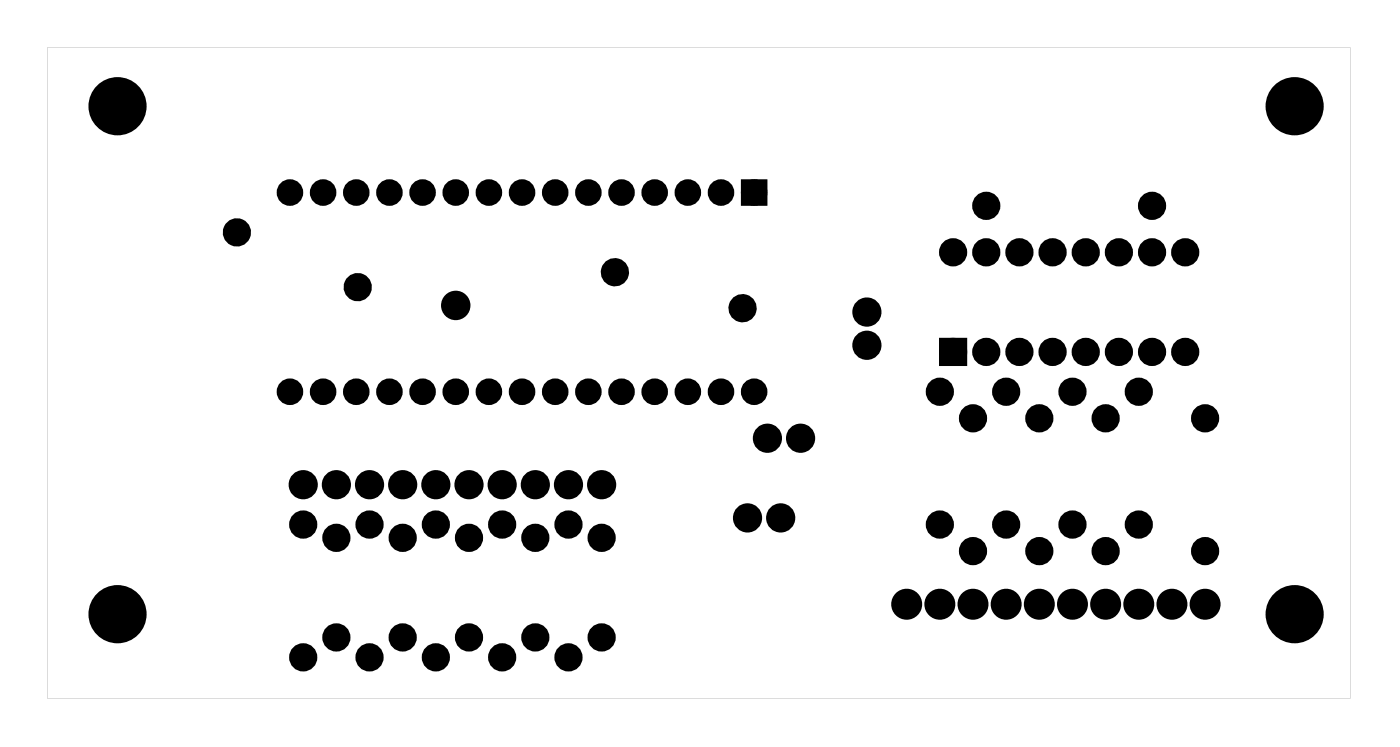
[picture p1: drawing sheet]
<svg xmlns="http://www.w3.org/2000/svg" width="107mm" height="57mm" viewBox="0 0 107 57" stroke-linecap="round" stroke-linejoin="round" font-family="sans-serif">
<g fill="#000">
<path d="M57.1 14.1h1.3v1.3h-1.3zM72.3 26.2h1.4v1.4h-1.4z"/>
<path d="M3.6 3.6h99.8v49.8h-99.8zM3.6 3.6v49.8h99.8v-49.8z"/>
</g>
<g fill="#000">
<circle cx="9" cy="8.1" r="2.1"/>
<circle cx="18.1" cy="17.8" r=".7"/>
<circle cx="22.2" cy="14.7" r=".67"/>
<circle cx="24.8" cy="14.7" r=".67"/>
<circle cx="27.3" cy="14.7" r=".67"/>
<circle cx="29.8" cy="14.7" r=".67"/>
<circle cx="32.4" cy="14.7" r=".67"/>
<circle cx="34.9" cy="14.7" r=".67"/>
<circle cx="37.5" cy="14.7" r=".67"/>
<circle cx="40" cy="14.7" r=".67"/>
<circle cx="42.5" cy="14.7" r=".67"/>
<circle cx="45.1" cy="14.7" r=".67"/>
<circle cx="47.6" cy="14.7" r=".67"/>
<circle cx="50.2" cy="14.7" r=".67"/>
<circle cx="52.7" cy="14.7" r=".67"/>
<circle cx="55.2" cy="14.7" r=".67"/>
<circle cx="57.8" cy="14.7" r=".67"/>
<circle cx="73" cy="19.3" r=".7"/>
<circle cx="75.6" cy="15.7" r=".7"/>
<circle cx="75.6" cy="19.3" r=".7"/>
<circle cx="78.1" cy="19.3" r=".7"/>
<circle cx="80.6" cy="19.3" r=".7"/>
<circle cx="83.2" cy="19.3" r=".7"/>
<circle cx="85.7" cy="19.3" r=".7"/>
<circle cx="88.3" cy="15.7" r=".7"/>
<circle cx="88.3" cy="19.3" r=".7"/>
<circle cx="90.8" cy="19.3" r=".7"/>
<circle cx="99.2" cy="8.1" r="2.1"/>
<circle cx="22.2" cy="30" r=".67"/>
<circle cx="23.2" cy="37.1" r=".74"/>
<circle cx="24.8" cy="30" r=".67"/>
<circle cx="25.8" cy="37.1" r=".74"/>
<circle cx="27.3" cy="30" r=".67"/>
<circle cx="27.4" cy="22" r=".7"/>
<circle cx="28.3" cy="37.1" r=".74"/>
<circle cx="29.8" cy="30" r=".67"/>
<circle cx="30.8" cy="37.1" r=".74"/>
<circle cx="32.4" cy="30" r=".67"/>
<circle cx="33.4" cy="37.1" r=".74"/>
<circle cx="34.9" cy="30" r=".67"/>
<circle cx="34.9" cy="23.4" r="1"/>
<circle cx="35.9" cy="37.1" r=".74"/>
<circle cx="37.5" cy="30" r=".67"/>
<circle cx="38.5" cy="37.1" r=".74"/>
<circle cx="40" cy="30" r=".67"/>
<circle cx="41" cy="37.1" r=".74"/>
<circle cx="42.5" cy="30" r=".67"/>
<circle cx="43.5" cy="37.1" r=".74"/>
<circle cx="45.1" cy="30" r=".67"/>
<circle cx="46.1" cy="37.1" r=".74"/>
<circle cx="47.1" cy="20.8" r=".7"/>
<circle cx="47.6" cy="30" r=".67"/>
<circle cx="50.2" cy="30" r=".67"/>
<circle cx="52.7" cy="30" r=".67"/>
<circle cx="55.2" cy="30" r=".67"/>
<circle cx="56.9" cy="23.6" r=".7"/>
<circle cx="57.3" cy="39.6" r=".74"/>
<circle cx="57.8" cy="30" r=".67"/>
<circle cx="58.8" cy="33.5" r=".74"/>
<circle cx="59.8" cy="39.6" r=".74"/>
<circle cx="61.3" cy="33.5" r=".74"/>
<circle cx="66.4" cy="26.4" r=".74"/>
<circle cx="66.4" cy="23.9" r=".74"/>
<circle cx="72" cy="30" r=".7"/>
<circle cx="73" cy="26.9" r=".7"/>
<circle cx="74.5" cy="32" r=".7"/>
<circle cx="75.6" cy="26.9" r=".7"/>
<circle cx="77.1" cy="30" r=".7"/>
<circle cx="78.1" cy="26.9" r=".7"/>
<circle cx="79.6" cy="32" r=".7"/>
<circle cx="80.6" cy="26.9" r=".7"/>
<circle cx="82.2" cy="30" r=".7"/>
<circle cx="83.2" cy="26.9" r=".7"/>
<circle cx="84.7" cy="32" r=".7"/>
<circle cx="85.7" cy="26.9" r=".7"/>
<circle cx="87.2" cy="30" r=".7"/>
<circle cx="88.3" cy="26.9" r=".7"/>
<circle cx="90.8" cy="26.9" r=".7"/>
<circle cx="92.3" cy="32" r=".7"/>
<circle cx="9" cy="47" r="2.1"/>
<circle cx="23.2" cy="40.1" r=".7"/>
<circle cx="23.2" cy="50.3" r=".7"/>
<circle cx="25.8" cy="48.8" r=".7"/>
<circle cx="25.8" cy="41.1" r=".7"/>
<circle cx="28.3" cy="40.1" r=".7"/>
<circle cx="28.3" cy="50.3" r=".7"/>
<circle cx="30.8" cy="48.8" r=".7"/>
<circle cx="30.8" cy="41.1" r=".7"/>
<circle cx="33.4" cy="40.1" r=".7"/>
<circle cx="33.4" cy="50.3" r=".7"/>
<circle cx="35.9" cy="48.8" r=".7"/>
<circle cx="35.9" cy="41.1" r=".7"/>
<circle cx="38.5" cy="40.1" r=".7"/>
<circle cx="38.5" cy="50.3" r=".7"/>
<circle cx="41" cy="48.8" r=".7"/>
<circle cx="41" cy="41.1" r=".7"/>
<circle cx="43.5" cy="40.1" r=".7"/>
<circle cx="43.5" cy="50.3" r=".7"/>
<circle cx="46.1" cy="48.8" r=".7"/>
<circle cx="46.1" cy="41.1" r=".7"/>
<circle cx="69.5" cy="46.2" r=".8"/>
<circle cx="72" cy="46.2" r=".8"/>
<circle cx="72" cy="40.1" r=".7"/>
<circle cx="74.5" cy="46.2" r=".8"/>
<circle cx="74.5" cy="42.2" r=".7"/>
<circle cx="77.1" cy="46.2" r=".8"/>
<circle cx="77.1" cy="40.1" r=".7"/>
<circle cx="79.6" cy="46.2" r=".8"/>
<circle cx="79.6" cy="42.2" r=".7"/>
<circle cx="82.2" cy="46.2" r=".8"/>
<circle cx="82.2" cy="40.1" r=".7"/>
<circle cx="84.7" cy="46.2" r=".8"/>
<circle cx="84.7" cy="42.2" r=".7"/>
<circle cx="87.2" cy="46.2" r=".8"/>
<circle cx="87.2" cy="40.1" r=".7"/>
<circle cx="89.8" cy="46.2" r=".8"/>
<circle cx="92.3" cy="46.2" r=".8"/>
<circle cx="92.3" cy="42.2" r=".7"/>
<circle cx="99.2" cy="47" r="2.1"/>
</g>
<g fill="none" stroke="#000" stroke-width=".25">
<circle cx="9" cy="8.1" r="2.1"/>
<circle cx="99.2" cy="8.1" r="2.1"/>
<circle cx="34.9" cy="23.4" r="1"/>
<circle cx="9" cy="47" r="2.1"/>
<circle cx="99.2" cy="47" r="2.1"/>
</g>
<g fill="none" stroke="#000" stroke-width=".76" stroke-linecap="butt">
<path d="M72.3 26.2h1.4v1.4h-1.4z"/>
<circle cx="18.1" cy="17.8" r=".7"/>
<circle cx="73" cy="19.3" r=".7"/>
<circle cx="75.6" cy="15.7" r=".7"/>
<circle cx="75.6" cy="19.3" r=".7"/>
<circle cx="78.1" cy="19.3" r=".7"/>
<circle cx="80.6" cy="19.3" r=".7"/>
<circle cx="83.2" cy="19.3" r=".7"/>
<circle cx="85.7" cy="19.3" r=".7"/>
<circle cx="88.3" cy="15.7" r=".7"/>
<circle cx="88.3" cy="19.3" r=".7"/>
<circle cx="90.8" cy="19.3" r=".7"/>
<circle cx="23.2" cy="37.1" r=".74"/>
<circle cx="25.8" cy="37.1" r=".74"/>
<circle cx="27.4" cy="22" r=".7"/>
<circle cx="28.3" cy="37.1" r=".74"/>
<circle cx="30.8" cy="37.1" r=".74"/>
<circle cx="33.4" cy="37.1" r=".74"/>
<circle cx="35.9" cy="37.1" r=".74"/>
<circle cx="38.5" cy="37.1" r=".74"/>
<circle cx="41" cy="37.1" r=".74"/>
<circle cx="43.5" cy="37.1" r=".74"/>
<circle cx="46.1" cy="37.1" r=".74"/>
<circle cx="47.1" cy="20.8" r=".7"/>
<circle cx="56.9" cy="23.6" r=".7"/>
<circle cx="57.3" cy="39.6" r=".74"/>
<circle cx="58.8" cy="33.5" r=".74"/>
<circle cx="59.8" cy="39.6" r=".74"/>
<circle cx="61.3" cy="33.5" r=".74"/>
<circle cx="66.4" cy="26.4" r=".74"/>
<circle cx="66.4" cy="23.9" r=".74"/>
<circle cx="72" cy="30" r=".7"/>
<circle cx="73" cy="26.9" r=".7"/>
<circle cx="74.5" cy="32" r=".7"/>
<circle cx="75.6" cy="26.9" r=".7"/>
<circle cx="77.1" cy="30" r=".7"/>
<circle cx="78.1" cy="26.9" r=".7"/>
<circle cx="79.6" cy="32" r=".7"/>
<circle cx="80.6" cy="26.9" r=".7"/>
<circle cx="82.2" cy="30" r=".7"/>
<circle cx="83.2" cy="26.9" r=".7"/>
<circle cx="84.7" cy="32" r=".7"/>
<circle cx="85.7" cy="26.9" r=".7"/>
<circle cx="87.2" cy="30" r=".7"/>
<circle cx="88.3" cy="26.9" r=".7"/>
<circle cx="90.8" cy="26.9" r=".7"/>
<circle cx="92.3" cy="32" r=".7"/>
<circle cx="23.2" cy="40.1" r=".7"/>
<circle cx="23.2" cy="50.3" r=".7"/>
<circle cx="25.8" cy="41.1" r=".7"/>
<circle cx="25.8" cy="48.8" r=".7"/>
<circle cx="28.3" cy="40.1" r=".7"/>
<circle cx="28.3" cy="50.3" r=".7"/>
<circle cx="30.8" cy="41.1" r=".7"/>
<circle cx="30.8" cy="48.8" r=".7"/>
<circle cx="33.4" cy="40.1" r=".7"/>
<circle cx="33.4" cy="50.3" r=".7"/>
<circle cx="35.9" cy="41.1" r=".7"/>
<circle cx="35.9" cy="48.8" r=".7"/>
<circle cx="38.5" cy="40.1" r=".7"/>
<circle cx="38.5" cy="50.3" r=".7"/>
<circle cx="41" cy="41.1" r=".7"/>
<circle cx="41" cy="48.8" r=".7"/>
<circle cx="43.5" cy="40.1" r=".7"/>
<circle cx="43.5" cy="50.3" r=".7"/>
<circle cx="46.1" cy="41.1" r=".7"/>
<circle cx="46.1" cy="48.8" r=".7"/>
<circle cx="69.5" cy="46.2" r=".8"/>
<circle cx="72" cy="46.2" r=".8"/>
<circle cx="72" cy="40.1" r=".7"/>
<circle cx="74.5" cy="46.2" r=".8"/>
<circle cx="74.5" cy="42.2" r=".7"/>
<circle cx="77.1" cy="46.2" r=".8"/>
<circle cx="77.1" cy="40.1" r=".7"/>
<circle cx="79.6" cy="46.2" r=".8"/>
<circle cx="79.6" cy="42.2" r=".7"/>
<circle cx="82.2" cy="46.2" r=".8"/>
<circle cx="82.2" cy="40.1" r=".7"/>
<circle cx="84.7" cy="46.2" r=".8"/>
<circle cx="84.7" cy="42.2" r=".7"/>
<circle cx="87.2" cy="46.2" r=".8"/>
<circle cx="87.2" cy="40.1" r=".7"/>
<circle cx="89.8" cy="46.2" r=".8"/>
<circle cx="92.3" cy="46.2" r=".8"/>
<circle cx="92.3" cy="42.2" r=".7"/>
</g>
<g fill="none" stroke="#000" stroke-width=".69" stroke-linecap="butt">
<path d="M57.1 14.1h1.3v1.3h-1.3z"/>
<circle cx="22.2" cy="14.7" r=".67"/>
<circle cx="24.8" cy="14.7" r=".67"/>
<circle cx="27.3" cy="14.7" r=".67"/>
<circle cx="29.8" cy="14.7" r=".67"/>
<circle cx="32.4" cy="14.7" r=".67"/>
<circle cx="34.9" cy="14.7" r=".67"/>
<circle cx="37.5" cy="14.7" r=".67"/>
<circle cx="40" cy="14.7" r=".67"/>
<circle cx="42.5" cy="14.7" r=".67"/>
<circle cx="45.1" cy="14.7" r=".67"/>
<circle cx="47.6" cy="14.7" r=".67"/>
<circle cx="50.2" cy="14.7" r=".67"/>
<circle cx="52.7" cy="14.7" r=".67"/>
<circle cx="55.2" cy="14.7" r=".67"/>
<circle cx="57.8" cy="14.7" r=".67"/>
<circle cx="22.2" cy="30" r=".67"/>
<circle cx="24.8" cy="30" r=".67"/>
<circle cx="27.3" cy="30" r=".67"/>
<circle cx="29.8" cy="30" r=".67"/>
<circle cx="32.4" cy="30" r=".67"/>
<circle cx="34.9" cy="30" r=".67"/>
<circle cx="37.5" cy="30" r=".67"/>
<circle cx="40" cy="30" r=".67"/>
<circle cx="42.5" cy="30" r=".67"/>
<circle cx="45.1" cy="30" r=".67"/>
<circle cx="47.6" cy="30" r=".67"/>
<circle cx="50.2" cy="30" r=".67"/>
<circle cx="52.7" cy="30" r=".67"/>
<circle cx="55.2" cy="30" r=".67"/>
<circle cx="57.8" cy="30" r=".67"/>
</g>
</svg>
